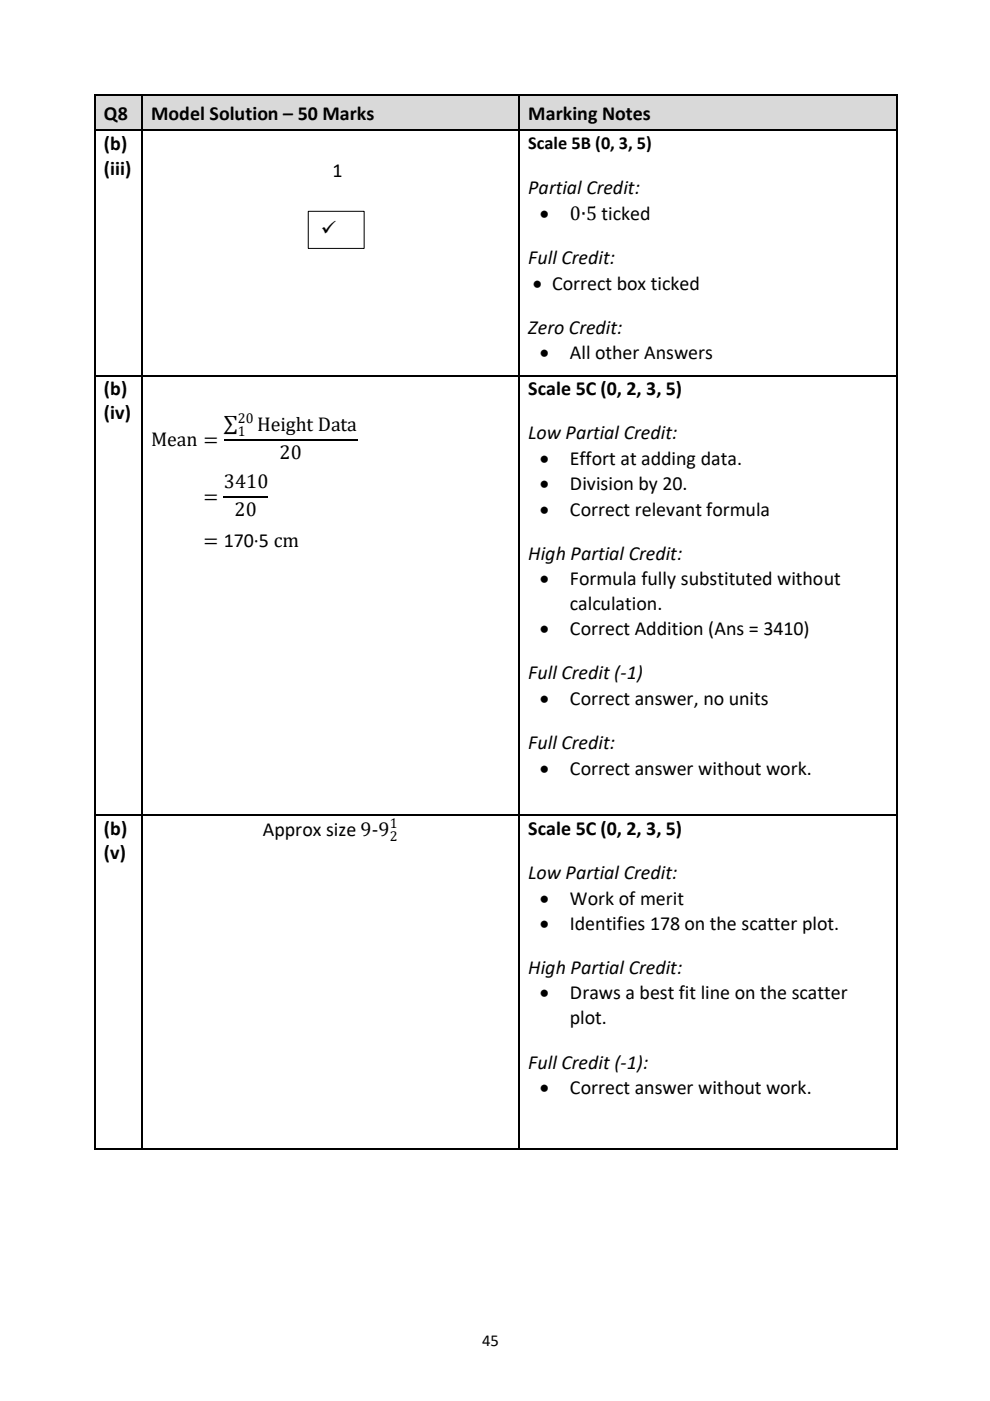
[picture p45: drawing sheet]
<svg xmlns="http://www.w3.org/2000/svg" width="210mm" height="297mm" viewBox="0 0 210 297" stroke-linecap="round" stroke-linejoin="round" font-family="sans-serif">
<defs><g id="words">
<g font-size="4.2">
<text x="22.1" y="25.4">Q8</text>
<text x="32" y="25.4">Model Solution – 50 Marks</text>
<text x="112.1" y="25.4">Marking Notes</text>
<text x="22.1" y="31.8">(b)</text>
<text x="22.1" y="37.1">(iii)</text>
<text x="70.5" y="37.6">1</text>
<text x="112.1" y="41.2">Partial Credit:</text>
<text x="114.5" y="46.6">•</text>
<text x="120.9" y="46.6">0∙5 ticked</text>
<text x="68" y="49.9">✓</text>
<text x="112.1" y="56">Full Credit:</text>
<text x="113" y="61.4">• Correct box ticked</text>
<text x="112.1" y="70.7">Zero Credit:</text>
<text x="114.5" y="76.1">•</text>
<text x="120.9" y="76.1">All other Answers</text>
<text x="22.1" y="83.7">(b)</text>
<text x="112.1" y="83.8">Scale 5C (0, 2, 3, 5)</text>
<text x="22.1" y="88.9">(iv)</text>
<text x="32" y="94.6">Mean =</text>
<text x="47.5" y="91.2">∑</text>
<text x="54.5" y="91.4">Height Data</text>
<text x="112.1" y="93.2">Low Partial Credit:</text>
<text x="59.3" y="97.4">20</text>
<text x="114.5" y="98.5">•</text>
<text x="120.9" y="98.5">Effort at adding data.</text>
<text x="43.1" y="106.6">=</text>
<text x="47.5" y="103.4">3410</text>
<text x="114.5" y="103.9">•</text>
<text x="120.9" y="103.9">Division by 20.</text>
<text x="49.8" y="109.4">20</text>
<text x="114.5" y="109.3">•</text>
<text x="120.9" y="109.3">Correct relevant formula</text>
<text x="43.1" y="115.9">= 170∙5 cm</text>
<text x="112.1" y="118.7">High Partial Credit:</text>
<text x="114.5" y="124.1">•</text>
<text x="120.9" y="124.1">Formula fully substituted without</text>
<text x="120.9" y="129.3">calculation.</text>
<text x="114.5" y="134.7">•</text>
<text x="120.9" y="134.7">Correct Addition (Ans = 3410)</text>
<text x="112.1" y="144.1">Full Credit (-1)</text>
<text x="114.5" y="149.4">•</text>
<text x="120.9" y="149.4">Correct answer, no units</text>
<text x="112.1" y="158.9">Full Credit:</text>
<text x="114.5" y="164.3">•</text>
<text x="120.9" y="164.3">Correct answer without work.</text>
<text x="22.1" y="177">(b)</text>
<text x="55.8" y="177.2">Approx size 9-9</text>
<text x="112.1" y="177">Scale 5C (0, 2, 3, 5)</text>
<text x="22.1" y="182.2">(v)</text>
<text x="112.1" y="186.4">Low Partial Credit:</text>
<text x="114.5" y="191.8">•</text>
<text x="120.9" y="191.8">Work of merit</text>
<text x="114.5" y="197.2">•</text>
<text x="120.9" y="197.2">Identifies 178 on the scatter plot.</text>
<text x="112.1" y="206.5">High Partial Credit:</text>
<text x="114.5" y="211.9">•</text>
<text x="120.9" y="211.9">Draws a best fit line on the scatter</text>
<text x="120.9" y="217.2">plot.</text>
<text x="112.1" y="226.6">Full Credit (-1):</text>
<text x="114.5" y="231.9">•</text>
<text x="120.9" y="231.9">Correct answer without work.</text>
</g>
<text font-size="3.9" x="112.1" y="31.5">Scale 5B (0, 3, 5)</text>
<text font-size="3.5" x="102.3" y="285.4">45</text>
<g font-size="3">
<text x="50.5" y="89.7">20</text>
<text x="50.5" y="92.4">1</text>
<text x="82.7" y="178.2">2</text>
<text x="82.7" y="175.6">1</text>
</g>
</g></defs>
<g fill="#d9d9d9">
<path d="M20.3 20.3h9.7v7.2h-9.7z" fill-rule="evenodd"/>
<path d="M22.1 20.3h6.1v7.2h-6.1z" fill-rule="evenodd"/>
<path d="M30.3 20.3h79.7v7.2h-79.7z" fill-rule="evenodd"/>
<path d="M32 20.3h76.3v7.2h-76.3z" fill-rule="evenodd"/>
<path d="M110.3 20.3h79.8v7.2h-79.8z" fill-rule="evenodd"/>
<path d="M112.1 20.3h76.2v7.2h-76.2z" fill-rule="evenodd"/>
</g>
<g fill="#000">
<path d="M20 20h.3v.3h-.3z" fill-rule="evenodd"/>
<path d="M20 20h.3v.3h-.3z" fill-rule="evenodd"/>
<path d="M20 27.5h.3v.3h-.3z" fill-rule="evenodd"/>
<path d="M30 20h.3v.3h-.3z" fill-rule="evenodd"/>
<path d="M30 27.5h.3v.3h-.3z" fill-rule="evenodd"/>
<path d="M110 20h.3v.3h-.3z" fill-rule="evenodd"/>
<path d="M110 27.5h.3v.3h-.3z" fill-rule="evenodd"/>
<path d="M190.1 20h.2v.3h-.2z" fill-rule="evenodd"/>
<path d="M190.1 20h.2v.3h-.2z" fill-rule="evenodd"/>
<path d="M190.1 27.5h.2v.3h-.2z" fill-rule="evenodd"/>
<path d="M20 79.5h.3v.3h-.3z" fill-rule="evenodd"/>
<path d="M30 79.5h.3v.3h-.3z" fill-rule="evenodd"/>
<path d="M110 79.5h.3v.3h-.3z" fill-rule="evenodd"/>
<path d="M190.1 79.5h.2v.3h-.2z" fill-rule="evenodd"/>
<path d="M20 172.6h.3v.3h-.3z" fill-rule="evenodd"/>
<path d="M30 172.6h.3v.3h-.3z" fill-rule="evenodd"/>
<path d="M110 172.6h.3v.3h-.3z" fill-rule="evenodd"/>
<path d="M190.1 172.6h.2v.3h-.2z" fill-rule="evenodd"/>
<path d="M20 243.4h.3v.3h-.3z" fill-rule="evenodd"/>
<path d="M20 243.4h.3v.3h-.3z" fill-rule="evenodd"/>
<path d="M30 243.4h.3v.3h-.3z" fill-rule="evenodd"/>
<path d="M110 243.4h.3v.3h-.3z" fill-rule="evenodd"/>
<path d="M190.1 243.4h.2v.3h-.2z" fill-rule="evenodd"/>
<path d="M190.1 243.4h.2v.3h-.2z" fill-rule="evenodd"/>
</g>
<g fill="none" stroke="#000" stroke-width=".26">
<path d="M20.2 20.3v7.2M20.2 27.8v51.7M20.3 20.2h9.7M20.3 27.7h9.7M30.1 20.3v7.2M30.1 27.8v51.7M30.3 20.2h79.7M30.3 27.7h79.7M110.2 20.3v7.2M110.2 27.8v51.7M110.3 20.2h79.8M110.3 27.7h79.8"/>
<path d="M190.2 20.3v7.2M190.2 27.8v51.7M20.2 79.8v92.8M20.3 79.6h9.7M30.1 79.8v92.8M30.3 79.6h79.7M110.2 79.8v92.8M110.3 79.6h79.8M190.2 79.8v92.8M47.5 93.4h28.3M47.5 105.4h9.3M20.2 172.9v70.5"/>
<path d="M20.3 172.8h9.7M30.1 172.9v70.5M30.3 172.8h79.7M110.2 172.9v70.5M110.3 172.8h79.8M190.2 172.9v70.5M20.3 243.5h9.7M30.3 243.5h79.7M110.3 243.5h79.8"/>
</g>
<path d="M65.4 44.8h11.8v7.9h-11.8z" fill="none" stroke="#000" stroke-width=".21"/>
<use href="#words"/>
</svg>
